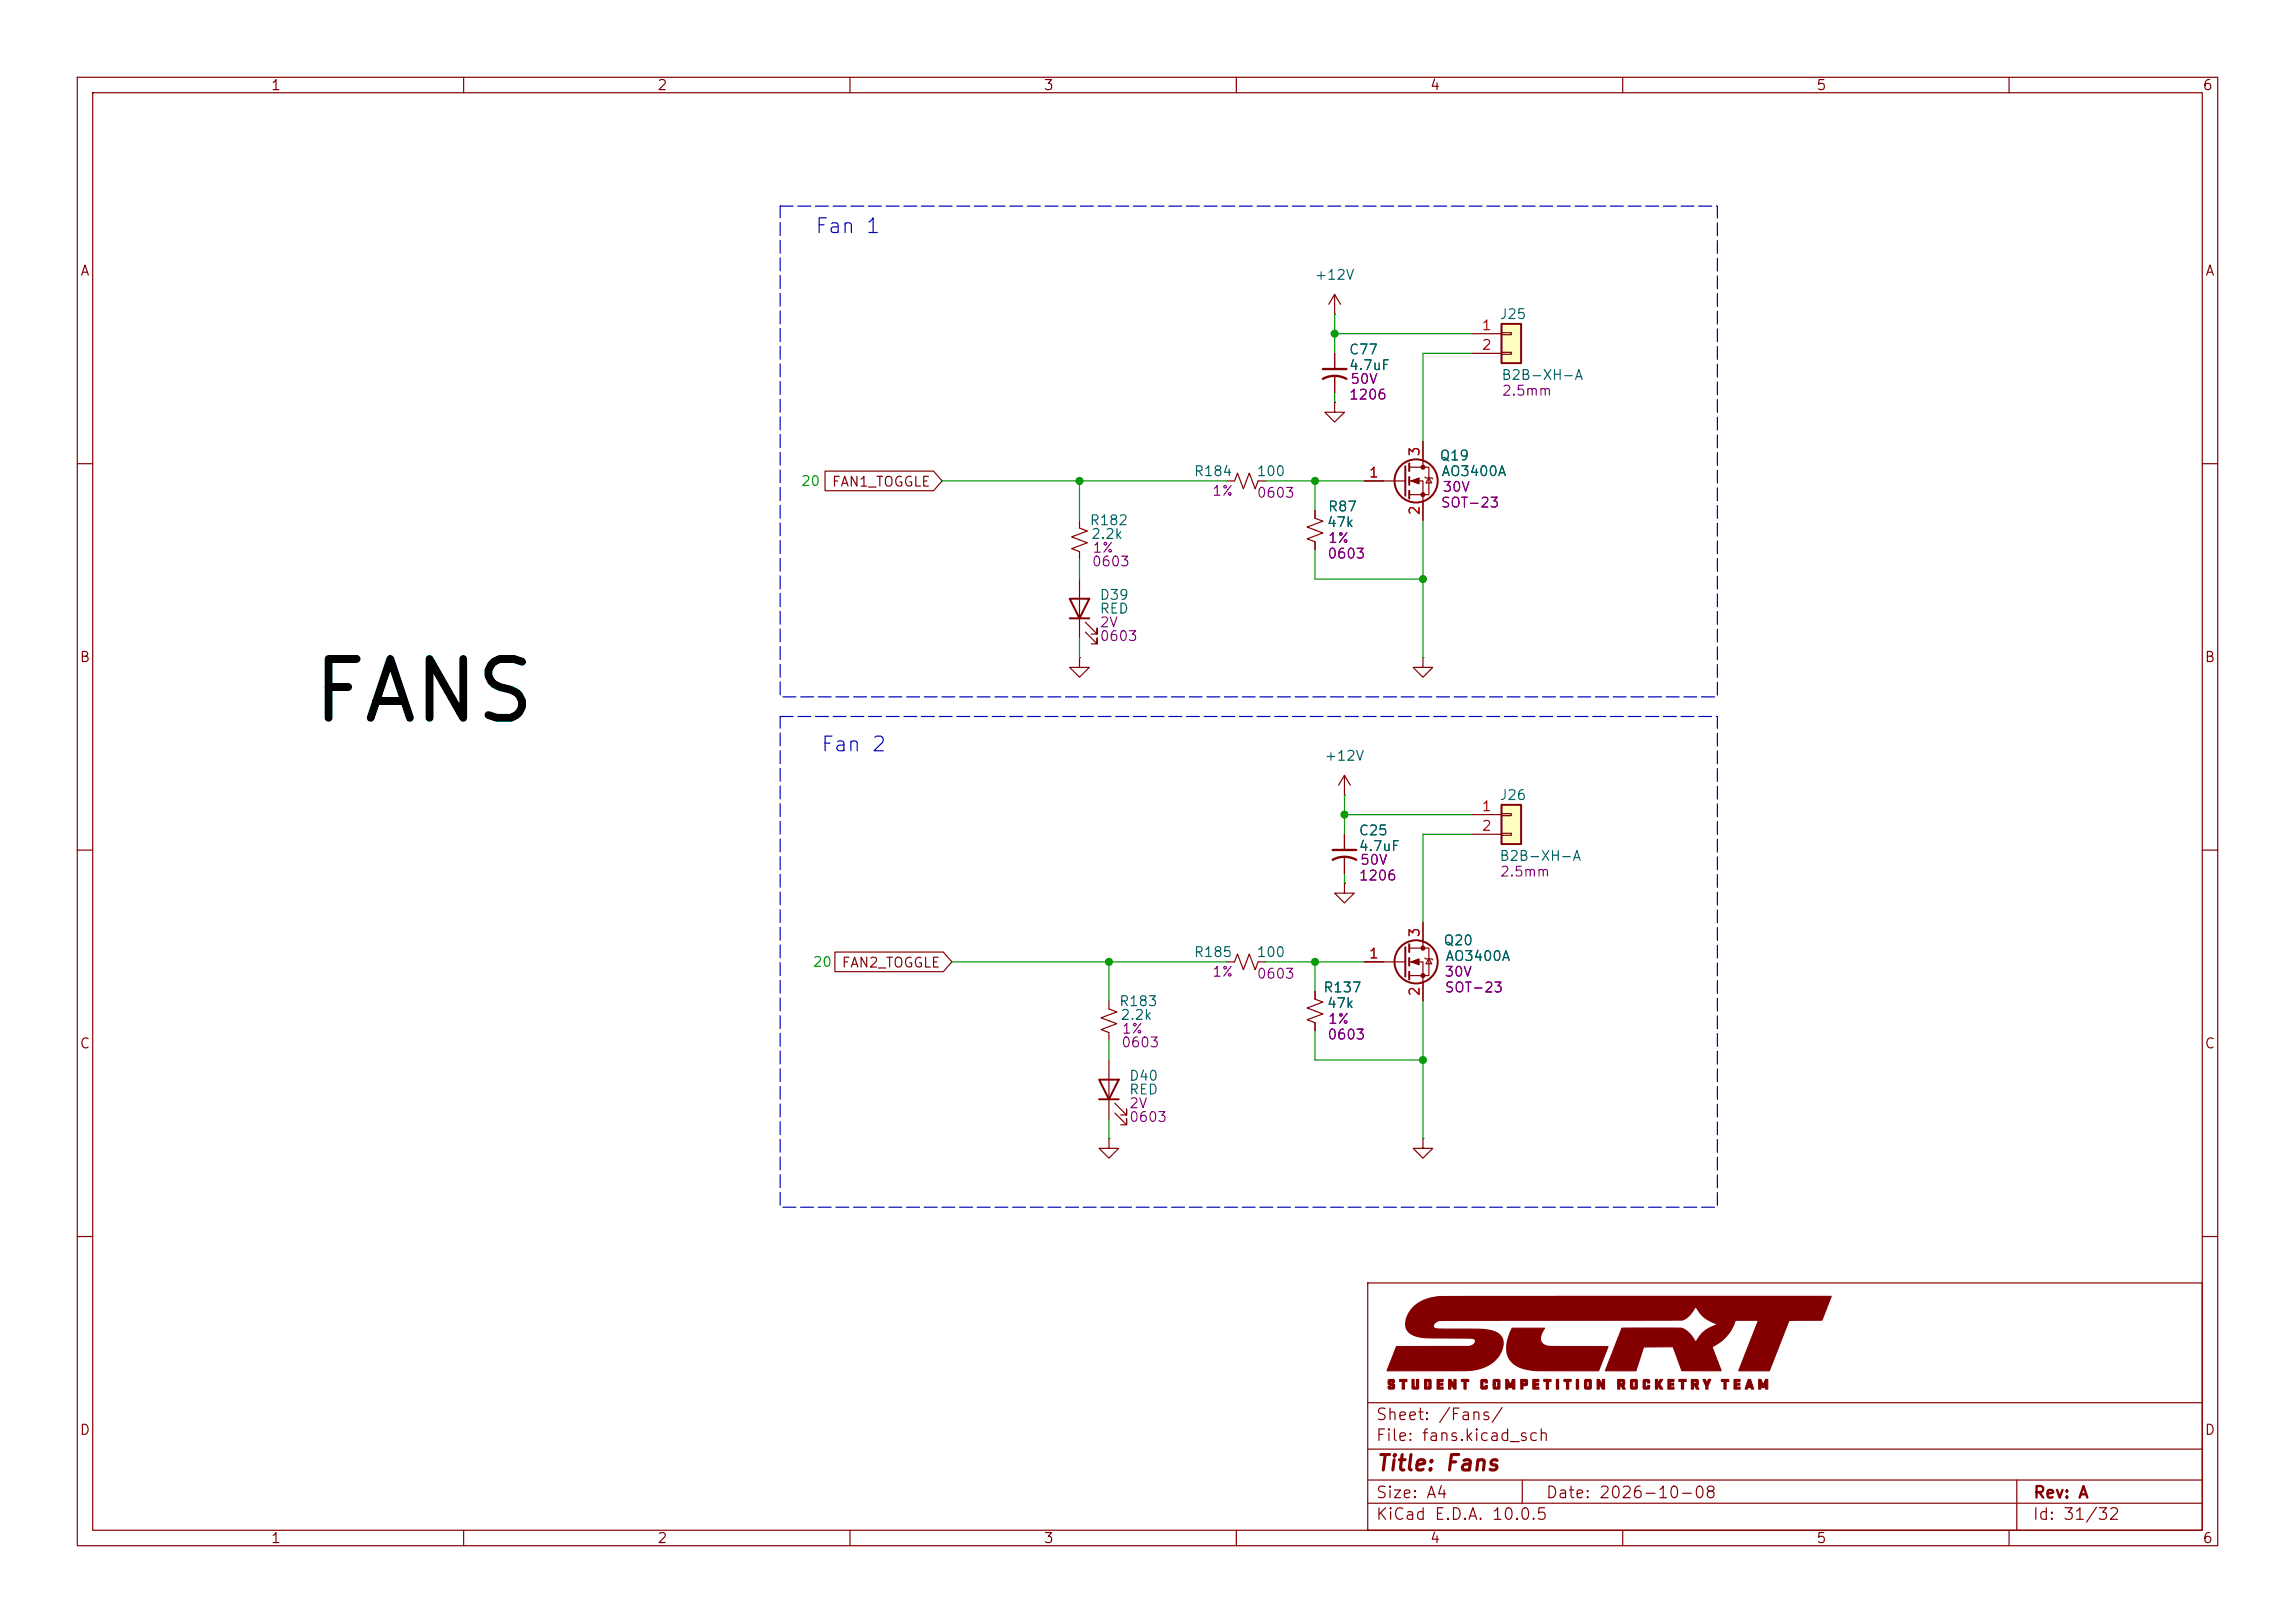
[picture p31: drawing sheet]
(kicad_sch
 (version 20260306)
 (generator "eeschema")
 (generator_version "10.0")
 (paper "A4")
 (title_block
  (title "Fans")
  (date "2026-10-08")
  (rev "A"))
 (lib_symbols
  (symbol "Connector_Generic:Conn_01x02"
   (pin_names
    (offset 1.016) (hide yes)) (exclude_from_sim no) (in_bom yes) (on_board yes)
   (in_pos_files yes)
   (duplicate_pin_numbers_are_jumpers no)
   (property "Reference" "J" (at 0 2.54 0) (show_name no) (do_not_autoplace no) (effects (font (size 1.27 1.27))))
   (property "Value" "Conn_01x02" (at 0 -5.08 0) (show_name no) (do_not_autoplace no) (effects (font (size 1.27 1.27))))
   (property "Footprint" "" (at 0 0 0) (show_name no) (do_not_autoplace no) (hide yes) (effects (font (size 1.27 1.27))))
   (property "Datasheet" "" (at 0 0 0) (show_name no) (do_not_autoplace no) (hide yes) (effects (font (size 1.27 1.27))))
   (property "Description" "Generic connector, single row, 01x02, script generated (kicad-library-utils/schlib/autogen/connector/)" (at 0 0 0) (show_name no) (do_not_autoplace no) (hide yes) (effects (font (size 1.27 1.27))))
   (symbol "Conn_01x02_1_1"
    (rectangle (start -1.27 1.27) (end 1.27 -3.81) (stroke (width 0.254) (type default)) (fill (type background)))
    (rectangle (start -1.27 0.127) (end 0 -0.127) (stroke (width 0.1524) (type default)) (fill (type none)))
    (rectangle (start -1.27 -2.413) (end 0 -2.667) (stroke (width 0.1524) (type default)) (fill (type none)))
    (pin passive line (at -5.08 0 0) (length 3.81) (name "Pin_1" (effects (font (size 1.27 1.27)))) (number "1" (effects (font (size 1.27 1.27)))))
    (pin passive line (at -5.08 -2.54 0) (length 3.81) (name "Pin_2" (effects (font (size 1.27 1.27)))) (number "2" (effects (font (size 1.27 1.27))))))
   (embedded_fonts no))
  (symbol "Device:C_Small_US"
   (pin_numbers (hide yes))
   (pin_names
    (offset 0.254) (hide yes)) (exclude_from_sim no) (in_bom yes) (on_board yes)
   (in_pos_files yes)
   (duplicate_pin_numbers_are_jumpers no)
   (property "Reference" "C" (at 0.254 1.778 0) (show_name no) (do_not_autoplace no) (effects (font (size 1.27 1.27)) (justify left)))
   (property "Value" "C_Small_US" (at 0.254 -2.032 0) (show_name no) (do_not_autoplace no) (effects (font (size 1.27 1.27)) (justify left)))
   (property "Footprint" "" (at 0 0 0) (show_name no) (do_not_autoplace no) (hide yes) (effects (font (size 1.27 1.27))))
   (property "Datasheet" "" (at 0 0 0) (show_name no) (do_not_autoplace no) (hide yes) (effects (font (size 1.27 1.27))))
   (property "Description" "capacitor, small US symbol" (at 0 0 0) (show_name no) (do_not_autoplace no) (hide yes) (effects (font (size 1.27 1.27))))
   (symbol "C_Small_US_0_1"
    (polyline (pts (xy -1.524 0.508) (xy 1.524 0.508)) (stroke (width 0.3048) (type default)) (fill (type none)))
    (arc (start -1.524 -0.762) (mid 0 -0.3734) (end 1.524 -0.762) (stroke (width 0.3048) (type default)) (fill (type none))))
   (symbol "C_Small_US_1_1"
    (pin passive line (at 0 2.54 270) (length 2.032) (name "" (effects (font (size 1.27 1.27)))) (number "1" (effects (font (size 1.27 1.27)))))
    (pin passive line (at 0 -2.54 90) (length 2.032) (name "" (effects (font (size 1.27 1.27)))) (number "2" (effects (font (size 1.27 1.27))))))
   (embedded_fonts no))
  (symbol "Device:LED"
   (pin_numbers (hide yes))
   (pin_names
    (offset 1.016) (hide yes)) (exclude_from_sim no) (in_bom yes) (on_board yes)
   (in_pos_files yes)
   (duplicate_pin_numbers_are_jumpers no)
   (property "Reference" "D" (at 0 2.54 0) (show_name no) (do_not_autoplace no) (effects (font (size 1.27 1.27))))
   (property "Value" "LED" (at 0 -2.54 0) (show_name no) (do_not_autoplace no) (effects (font (size 1.27 1.27))))
   (property "Footprint" "" (at 0 0 0) (show_name no) (do_not_autoplace no) (hide yes) (effects (font (size 1.27 1.27))))
   (property "Datasheet" "" (at 0 0 0) (show_name no) (do_not_autoplace no) (hide yes) (effects (font (size 1.27 1.27))))
   (property "Description" "Light emitting diode" (at 0 0 0) (show_name no) (do_not_autoplace no) (hide yes) (effects (font (size 1.27 1.27))))
   (property "Sim.Pins" "1=K 2=A" (at 0 0 0) (show_name no) (do_not_autoplace no) (hide yes) (effects (font (size 1.27 1.27))))
   (symbol "LED_0_1"
    (polyline (pts (xy -3.048 -0.762) (xy -4.572 -2.286) (xy -3.81 -2.286) (xy -4.572 -2.286) (xy -4.572 -1.524)) (stroke (width 0) (type default)) (fill (type none)))
    (polyline (pts (xy -1.778 -0.762) (xy -3.302 -2.286) (xy -2.54 -2.286) (xy -3.302 -2.286) (xy -3.302 -1.524)) (stroke (width 0) (type default)) (fill (type none)))
    (polyline (pts (xy -1.27 0) (xy 1.27 0)) (stroke (width 0) (type default)) (fill (type none)))
    (polyline (pts (xy -1.27 -1.27) (xy -1.27 1.27)) (stroke (width 0.254) (type default)) (fill (type none)))
    (polyline (pts (xy 1.27 -1.27) (xy 1.27 1.27) (xy -1.27 0) (xy 1.27 -1.27)) (stroke (width 0.254) (type default)) (fill (type none))))
   (symbol "LED_1_1"
    (pin passive line (at -3.81 0 0) (length 2.54) (name "K" (effects (font (size 1.27 1.27)))) (number "1" (effects (font (size 1.27 1.27)))))
    (pin passive line (at 3.81 0 180) (length 2.54) (name "A" (effects (font (size 1.27 1.27)))) (number "2" (effects (font (size 1.27 1.27))))))
   (embedded_fonts no))
  (symbol "Device:R_Small_US"
   (pin_numbers (hide yes))
   (pin_names
    (offset 0.254) (hide yes)) (exclude_from_sim no) (in_bom yes) (on_board yes)
   (in_pos_files yes)
   (duplicate_pin_numbers_are_jumpers no)
   (property "Reference" "R" (at 0.762 0.508 0) (show_name no) (do_not_autoplace no) (effects (font (size 1.27 1.27)) (justify left)))
   (property "Value" "R_Small_US" (at 0.762 -1.016 0) (show_name no) (do_not_autoplace no) (effects (font (size 1.27 1.27)) (justify left)))
   (property "Footprint" "" (at 0 0 0) (show_name no) (do_not_autoplace no) (hide yes) (effects (font (size 1.27 1.27))))
   (property "Datasheet" "" (at 0 0 0) (show_name no) (do_not_autoplace no) (hide yes) (effects (font (size 1.27 1.27))))
   (property "Description" "Resistor, small US symbol" (at 0 0 0) (show_name no) (do_not_autoplace no) (hide yes) (effects (font (size 1.27 1.27))))
   (symbol "R_Small_US_1_1"
    (polyline (pts (xy 0 1.524) (xy 1.016 1.143) (xy 0 0.762) (xy -1.016 0.381) (xy 0 0)) (stroke (width 0) (type default)) (fill (type none)))
    (polyline (pts (xy 0 0) (xy 1.016 -0.381) (xy 0 -0.762) (xy -1.016 -1.143) (xy 0 -1.524)) (stroke (width 0) (type default)) (fill (type none)))
    (pin passive line (at 0 2.54 270) (length 1.016) (name "" (effects (font (size 1.27 1.27)))) (number "1" (effects (font (size 1.27 1.27)))))
    (pin passive line (at 0 -2.54 90) (length 1.016) (name "" (effects (font (size 1.27 1.27)))) (number "2" (effects (font (size 1.27 1.27))))))
   (embedded_fonts no))
  (symbol "Transistor_FET:AO3400A"
   (pin_names (hide yes)) (exclude_from_sim no) (in_bom yes) (on_board yes)
   (in_pos_files yes)
   (duplicate_pin_numbers_are_jumpers no)
   (property "Reference" "Q" (at 5.08 1.905 0) (show_name no) (do_not_autoplace no) (effects (font (size 1.27 1.27)) (justify left)))
   (property "Value" "AO3400A" (at 5.08 0 0) (show_name no) (do_not_autoplace no) (effects (font (size 1.27 1.27)) (justify left)))
   (property "Footprint" "Package_TO_SOT_SMD:SOT-23" (at 5.08 -1.905 0) (show_name no) (do_not_autoplace no) (hide yes) (effects (font (size 1.27 1.27)
    (italic yes)) (justify left)))
   (property "Datasheet" "http://www.aosmd.com/pdfs/datasheet/AO3400A.pdf" (at 5.08 -3.81 0) (show_name no) (do_not_autoplace no) (hide yes) (effects (font (size 1.27 1.27)) (justify left)))
   (property "Description" "30V Vds, 5.7A Id, N-Channel MOSFET, SOT-23" (at 0 0 0) (show_name no) (do_not_autoplace no) (hide yes) (effects (font (size 1.27 1.27))))
   (symbol "AO3400A_0_1"
    (polyline (pts (xy 0.254 1.905) (xy 0.254 -1.905)) (stroke (width 0.254) (type default)) (fill (type none)))
    (polyline (pts (xy 0.254 0) (xy -2.54 0)) (stroke (width 0) (type default)) (fill (type none)))
    (polyline (pts (xy 0.762 2.286) (xy 0.762 1.27)) (stroke (width 0.254) (type default)) (fill (type none)))
    (polyline (pts (xy 0.762 0.508) (xy 0.762 -0.508)) (stroke (width 0.254) (type default)) (fill (type none)))
    (polyline (pts (xy 0.762 -1.27) (xy 0.762 -2.286)) (stroke (width 0.254) (type default)) (fill (type none)))
    (polyline (pts (xy 0.762 -1.778) (xy 3.302 -1.778) (xy 3.302 1.778) (xy 0.762 1.778)) (stroke (width 0) (type default)) (fill (type none)))
    (polyline (pts (xy 1.016 0) (xy 2.032 0.381) (xy 2.032 -0.381) (xy 1.016 0)) (stroke (width 0) (type default)) (fill (type outline)))
    (circle (center 1.651 0) (radius 2.794) (stroke (width 0.254) (type default)) (fill (type none)))
    (polyline (pts (xy 2.54 2.54) (xy 2.54 1.778)) (stroke (width 0) (type default)) (fill (type none)))
    (circle (center 2.54 1.778) (radius 0.254) (stroke (width 0) (type default)) (fill (type outline)))
    (circle (center 2.54 -1.778) (radius 0.254) (stroke (width 0) (type default)) (fill (type outline)))
    (polyline (pts (xy 2.54 -2.54) (xy 2.54 0) (xy 0.762 0)) (stroke (width 0) (type default)) (fill (type none)))
    (polyline (pts (xy 2.794 0.508) (xy 2.921 0.381) (xy 3.683 0.381) (xy 3.81 0.254)) (stroke (width 0) (type default)) (fill (type none)))
    (polyline (pts (xy 3.302 0.381) (xy 2.921 -0.254) (xy 3.683 -0.254) (xy 3.302 0.381)) (stroke (width 0) (type default)) (fill (type none))))
   (symbol "AO3400A_1_1"
    (pin input line (at -5.08 0 0) (length 2.54) (name "G" (effects (font (size 1.27 1.27)))) (number "1" (effects (font (size 1.27 1.27)))))
    (pin passive line (at 2.54 -5.08 90) (length 2.54) (name "S" (effects (font (size 1.27 1.27)))) (number "2" (effects (font (size 1.27 1.27)))))
    (pin passive line (at 2.54 5.08 270) (length 2.54) (name "D" (effects (font (size 1.27 1.27)))) (number "3" (effects (font (size 1.27 1.27))))))
   (embedded_fonts no))
  (symbol "power:+12V"
   (power global)
   (pin_numbers (hide yes))
   (pin_names
    (offset 0) (hide yes)) (exclude_from_sim no) (in_bom yes) (on_board yes)
   (in_pos_files yes)
   (duplicate_pin_numbers_are_jumpers no)
   (property "Reference" "#PWR" (at 0 -3.81 0) (show_name no) (do_not_autoplace no) (hide yes) (effects (font (size 1.27 1.27))))
   (property "Value" "+12V" (at 0 3.556 0) (show_name no) (do_not_autoplace no) (effects (font (size 1.27 1.27))))
   (property "Footprint" "" (at 0 0 0) (show_name no) (do_not_autoplace no) (hide yes) (effects (font (size 1.27 1.27))))
   (property "Datasheet" "" (at 0 0 0) (show_name no) (do_not_autoplace no) (hide yes) (effects (font (size 1.27 1.27))))
   (property "Description" "Power symbol creates a global label with name \"+12V\"" (at 0 0 0) (show_name no) (do_not_autoplace no) (hide yes) (effects (font (size 1.27 1.27))))
   (symbol "+12V_0_1"
    (polyline (pts (xy -0.762 1.27) (xy 0 2.54)) (stroke (width 0) (type default)) (fill (type none)))
    (polyline (pts (xy 0 2.54) (xy 0.762 1.27)) (stroke (width 0) (type default)) (fill (type none)))
    (polyline (pts (xy 0 0) (xy 0 2.54)) (stroke (width 0) (type default)) (fill (type none))))
   (symbol "+12V_1_1"
    (pin power_in line (at 0 0 90) (length 0) (name "" (effects (font (size 1.27 1.27)))) (number "1" (effects (font (size 1.27 1.27))))))
   (embedded_fonts no))
  (symbol "power:GND"
   (power global)
   (pin_numbers (hide yes))
   (pin_names
    (offset 0) (hide yes)) (exclude_from_sim no) (in_bom yes) (on_board yes)
   (in_pos_files yes)
   (duplicate_pin_numbers_are_jumpers no)
   (property "Reference" "#PWR" (at 0 -6.35 0) (show_name no) (do_not_autoplace no) (hide yes) (effects (font (size 1.27 1.27))))
   (property "Value" "GND" (at 0 -3.81 0) (show_name no) (do_not_autoplace no) (effects (font (size 1.27 1.27))))
   (property "Footprint" "" (at 0 0 0) (show_name no) (do_not_autoplace no) (hide yes) (effects (font (size 1.27 1.27))))
   (property "Datasheet" "" (at 0 0 0) (show_name no) (do_not_autoplace no) (hide yes) (effects (font (size 1.27 1.27))))
   (property "Description" "Power symbol creates a global label with name \"GND\" , ground" (at 0 0 0) (show_name no) (do_not_autoplace no) (hide yes) (effects (font (size 1.27 1.27))))
   (symbol "GND_0_1"
    (polyline (pts (xy 0 0) (xy 0 -1.27) (xy 1.27 -1.27) (xy 0 -2.54) (xy -1.27 -1.27) (xy 0 -1.27)) (stroke (width 0) (type default)) (fill (type none))))
   (symbol "GND_1_1"
    (pin power_in line (at 0 0 270) (length 0) (name "" (effects (font (size 1.27 1.27)))) (number "1" (effects (font (size 1.27 1.27))))))
   (embedded_fonts no)))
 (rectangle
  (start 100.965 92.71)
  (end 222.25 156.21)
  (stroke (width 0) (type dash))
  (fill (type none)))
 (rectangle
  (start 100.965 26.67)
  (end 222.25 90.17)
  (stroke (width 0) (type dash))
  (fill (type none)))
 (text "FANS\n"
  (exclude_from_sim no)
  (at 54.864 89.662 0)
  (effects (font (size 7.62 7.62) (thickness 1.016)
    (bold yes) (color 0 0 0 1))))
 (text "Fan 2\n"
  (exclude_from_sim no)
  (at 110.49 96.52 0)
  (effects (font (size 1.905 1.905))))
 (text "20"
  (exclude_from_sim no)
  (at 106.426 124.714 0)
  (effects (font (size 1.27 1.27) (color 11 113 0 1))))
 (text "20"
  (exclude_from_sim no)
  (at 104.902 62.484 0)
  (effects (font (size 1.27 1.27) (color 11 113 0 1))))
 (text "Fan 1"
  (exclude_from_sim no)
  (at 109.728 29.464 0)
  (effects (font (size 1.905 1.905))))
 (junction
  (at 184.15 74.93)
  (diameter 0)
  (color 0 0 0 0))
 (junction
  (at 170.18 62.23)
  (diameter 0)
  (color 0 0 0 0))
 (junction
  (at 173.99 105.41)
  (diameter 0)
  (color 0 0 0 0))
 (junction
  (at 139.7 62.23)
  (diameter 0)
  (color 0 0 0 0))
 (junction
  (at 172.72 43.18)
  (diameter 0)
  (color 0 0 0 0))
 (junction
  (at 170.18 124.46)
  (diameter 0)
  (color 0 0 0 0))
 (junction
  (at 184.15 137.16)
  (diameter 0)
  (color 0 0 0 0))
 (junction
  (at 143.51 124.46)
  (diameter 0)
  (color 0 0 0 0))
 (wire
  (pts (xy 173.99 105.41) (xy 190.5 105.41))
  (stroke (width 0) (type default)))
 (wire
  (pts (xy 184.15 107.95) (xy 190.5 107.95))
  (stroke (width 0) (type default)))
 (wire
  (pts (xy 163.83 124.46) (xy 170.18 124.46))
  (stroke (width 0) (type default)))
 (wire
  (pts (xy 143.51 124.46) (xy 143.51 129.54))
  (stroke (width 0) (type default)))
 (wire
  (pts (xy 172.72 45.72) (xy 172.72 43.18))
  (stroke (width 0) (type default)))
 (wire
  (pts (xy 172.72 40.64) (xy 172.72 43.18))
  (stroke (width 0) (type default)))
 (wire
  (pts (xy 143.51 134.62) (xy 143.51 137.16))
  (stroke (width 0) (type default)))
 (wire
  (pts (xy 172.72 50.8) (xy 172.72 52.07))
  (stroke (width 0) (type default)))
 (wire
  (pts (xy 143.51 144.78) (xy 143.51 147.32))
  (stroke (width 0) (type default)))
 (wire
  (pts (xy 121.92 62.23) (xy 139.7 62.23))
  (stroke (width 0) (type default)))
 (wire
  (pts (xy 139.7 72.39) (xy 139.7 74.93))
  (stroke (width 0) (type default)))
 (wire
  (pts (xy 176.53 62.23) (xy 170.18 62.23))
  (stroke (width 0) (type default)))
 (wire
  (pts (xy 123.19 124.46) (xy 143.51 124.46))
  (stroke (width 0) (type default)))
 (wire
  (pts (xy 173.99 102.87) (xy 173.99 105.41))
  (stroke (width 0) (type default)))
 (wire
  (pts (xy 163.83 62.23) (xy 170.18 62.23))
  (stroke (width 0) (type default)))
 (wire
  (pts (xy 184.15 74.93) (xy 184.15 85.09))
  (stroke (width 0) (type default)))
 (wire
  (pts (xy 184.15 119.38) (xy 184.15 107.95))
  (stroke (width 0) (type default)))
 (wire
  (pts (xy 184.15 137.16) (xy 184.15 147.32))
  (stroke (width 0) (type default)))
 (wire
  (pts (xy 184.15 67.31) (xy 184.15 74.93))
  (stroke (width 0) (type default)))
 (wire
  (pts (xy 173.99 113.03) (xy 173.99 114.3))
  (stroke (width 0) (type default)))
 (wire
  (pts (xy 139.7 62.23) (xy 139.7 67.31))
  (stroke (width 0) (type default)))
 (wire
  (pts (xy 170.18 124.46) (xy 170.18 128.27))
  (stroke (width 0) (type default)))
 (wire
  (pts (xy 176.53 124.46) (xy 170.18 124.46))
  (stroke (width 0) (type default)))
 (wire
  (pts (xy 170.18 71.12) (xy 170.18 74.93))
  (stroke (width 0) (type default)))
 (wire
  (pts (xy 170.18 62.23) (xy 170.18 66.04))
  (stroke (width 0) (type default)))
 (wire
  (pts (xy 173.99 105.41) (xy 173.99 107.95))
  (stroke (width 0) (type default)))
 (wire
  (pts (xy 170.18 137.16) (xy 184.15 137.16))
  (stroke (width 0) (type default)))
 (wire
  (pts (xy 184.15 57.15) (xy 184.15 45.72))
  (stroke (width 0) (type default)))
 (wire
  (pts (xy 170.18 133.35) (xy 170.18 137.16))
  (stroke (width 0) (type default)))
 (wire
  (pts (xy 139.7 62.23) (xy 158.75 62.23))
  (stroke (width 0) (type default)))
 (wire
  (pts (xy 139.7 82.55) (xy 139.7 85.09))
  (stroke (width 0) (type default)))
 (wire
  (pts (xy 143.51 124.46) (xy 158.75 124.46))
  (stroke (width 0) (type default)))
 (wire
  (pts (xy 172.72 43.18) (xy 190.5 43.18))
  (stroke (width 0) (type default)))
 (wire
  (pts (xy 184.15 45.72) (xy 190.5 45.72))
  (stroke (width 0) (type default)))
 (wire
  (pts (xy 184.15 129.54) (xy 184.15 137.16))
  (stroke (width 0) (type default)))
 (wire
  (pts (xy 170.18 74.93) (xy 184.15 74.93))
  (stroke (width 0) (type default)))
 (global_label "FAN1_TOGGLE"
  (shape input)
  (at 121.92 62.23 180)
  (fields_autoplaced yes)
  (effects (font (size 1.27 1.27)) (justify right))
  (property "Intersheetrefs" "${INTERSHEET_REFS}" (at 106.2348 62.23 0) (hide yes) (show_name no) (do_not_autoplace no) (effects (font (size 1.27 1.27)) (justify right))))
 (global_label "FAN2_TOGGLE"
  (shape input)
  (at 123.19 124.46 180)
  (fields_autoplaced yes)
  (effects (font (size 1.27 1.27)) (justify right))
  (property "Intersheetrefs" "${INTERSHEET_REFS}" (at 107.5048 124.46 0) (hide yes) (show_name no) (do_not_autoplace no) (effects (font (size 1.27 1.27)) (justify right))))
 (symbol
  (lib_id "Connector_Generic:Conn_01x02")
  (at 195.58 105.41 0)
  (unit 1)
  (body_style 1)
  (exclude_from_sim no)
  (in_bom yes)
  (on_board yes)
  (in_pos_files yes)
  (dnp no)
  (property "Reference" "J26" (at 197.612 102.87 0) (show_name no) (do_not_autoplace no) (effects (font (size 1.27 1.27)) (justify right)))
  (property "Value" "B2B-XH-A" (at 204.724 110.744 0) (show_name no) (do_not_autoplace no) (effects (font (size 1.27 1.27)) (justify right)))
  (property "Footprint" "Connector_JST:JST_XH_B2B-XH-A_1x02_P2.50mm_Vertical" (at 195.58 105.41 0) (hide yes) (show_name no) (do_not_autoplace no) (effects (font (size 1.27 1.27))))
  (property "Datasheet" "" (at 195.58 105.41 0) (hide yes) (show_name no) (do_not_autoplace no) (effects (font (size 1.27 1.27))))
  (property "Description" "Generic connector, single row, 01x02, script generated" (at 195.58 105.41 0) (hide yes) (show_name no) (do_not_autoplace no) (effects (font (size 1.27 1.27))))
  (property "JLCPCB Part #" "C131337" (at 195.58 105.41 0) (hide yes) (show_name no) (do_not_autoplace no) (effects (font (size 1.27 1.27))))
  (property "Pitch" "2.5mm" (at 197.358 112.776 0) (show_name no) (do_not_autoplace no) (effects (font (size 1.27 1.27))))
  (pin "1")
  (pin "2")
  (instances (project "valve_control_pcb" (path "" (reference "J26") (unit 1)
    (variant (name "My VARIANT DARNIT"))))))
 (symbol
  (lib_id "power:GND")
  (at 172.72 52.07 0)
  (mirror y)
  (unit 1)
  (body_style 1)
  (exclude_from_sim no)
  (in_bom yes)
  (on_board yes)
  (in_pos_files yes)
  (dnp no)
  (fields_autoplaced yes)
  (property "Reference" "#PWR0368" (at 172.72 58.42 0) (hide yes) (show_name no) (do_not_autoplace no) (effects (font (size 1.27 1.27))))
  (property "Value" "GND" (at 172.72 57.15 0) (hide yes) (show_name no) (do_not_autoplace no) (effects (font (size 1.27 1.27))))
  (property "Footprint" "" (at 172.72 52.07 0) (hide yes) (show_name no) (do_not_autoplace no) (effects (font (size 1.27 1.27))))
  (property "Datasheet" "" (at 172.72 52.07 0) (hide yes) (show_name no) (do_not_autoplace no) (effects (font (size 1.27 1.27))))
  (property "Description" "Power symbol creates a global label with name \"GND\" , ground" (at 172.72 52.07 0) (hide yes) (show_name no) (do_not_autoplace no) (effects (font (size 1.27 1.27))))
  (pin "1"))
 (symbol
  (lib_id "Device:C_Small_US")
  (at 173.99 110.49 0)
  (unit 1)
  (body_style 1)
  (exclude_from_sim no)
  (in_bom yes)
  (on_board yes)
  (in_pos_files yes)
  (dnp no)
  (property "Reference" "C25" (at 175.768 107.442 0) (show_name no) (do_not_autoplace no) (effects (font (size 1.27 1.27)) (justify left)))
  (property "Value" "4.7uF" (at 175.768 109.474 0) (show_name no) (do_not_autoplace no) (effects (font (size 1.27 1.27)) (justify left)))
  (property "Footprint" "valve_pcb_footprints:C_1206_3216Metric" (at 173.99 110.49 0) (hide yes) (show_name no) (do_not_autoplace no) (effects (font (size 1.27 1.27))))
  (property "Datasheet" "" (at 173.99 110.49 0) (hide yes) (show_name no) (do_not_autoplace no) (effects (font (size 1.27 1.27))))
  (property "Description" "4.7uF 50V X7R ±10% 1206 Capacitor" (at 173.99 110.49 0) (hide yes) (show_name no) (do_not_autoplace no) (effects (font (size 1.27 1.27))))
  (property "Vmax" "50V" (at 177.8 111.252 0) (show_name no) (do_not_autoplace no) (effects (font (size 1.27 1.27))))
  (property "JLCPCB Part #" "C29823" (at 173.99 110.49 0) (hide yes) (show_name no) (do_not_autoplace no) (effects (font (size 1.27 1.27))))
  (property "Footprint_Size" "1206" (at 178.308 113.284 0) (show_name no) (do_not_autoplace no) (effects (font (size 1.27 1.27))))
  (pin "1")
  (pin "2")
  (instances (project "valve_control_pcb" (path "" (reference "C25") (unit 1)
    (variant (name "My VARIANT DARNIT"))))))
 (symbol
  (lib_id "power:GND")
  (at 173.99 114.3 0)
  (mirror y)
  (unit 1)
  (body_style 1)
  (exclude_from_sim no)
  (in_bom yes)
  (on_board yes)
  (in_pos_files yes)
  (dnp no)
  (fields_autoplaced yes)
  (property "Reference" "#PWR0370" (at 173.99 120.65 0) (hide yes) (show_name no) (do_not_autoplace no) (effects (font (size 1.27 1.27))))
  (property "Value" "GND" (at 173.99 119.38 0) (hide yes) (show_name no) (do_not_autoplace no) (effects (font (size 1.27 1.27))))
  (property "Footprint" "" (at 173.99 114.3 0) (hide yes) (show_name no) (do_not_autoplace no) (effects (font (size 1.27 1.27))))
  (property "Datasheet" "" (at 173.99 114.3 0) (hide yes) (show_name no) (do_not_autoplace no) (effects (font (size 1.27 1.27))))
  (property "Description" "Power symbol creates a global label with name \"GND\" , ground" (at 173.99 114.3 0) (hide yes) (show_name no) (do_not_autoplace no) (effects (font (size 1.27 1.27))))
  (pin "1"))
 (symbol
  (lib_id "Device:C_Small_US")
  (at 172.72 48.26 0)
  (unit 1)
  (body_style 1)
  (exclude_from_sim no)
  (in_bom yes)
  (on_board yes)
  (in_pos_files yes)
  (dnp no)
  (property "Reference" "C77" (at 174.498 45.212 0) (show_name no) (do_not_autoplace no) (effects (font (size 1.27 1.27)) (justify left)))
  (property "Value" "4.7uF" (at 174.498 47.244 0) (show_name no) (do_not_autoplace no) (effects (font (size 1.27 1.27)) (justify left)))
  (property "Footprint" "valve_pcb_footprints:C_1206_3216Metric" (at 172.72 48.26 0) (hide yes) (show_name no) (do_not_autoplace no) (effects (font (size 1.27 1.27))))
  (property "Datasheet" "" (at 172.72 48.26 0) (hide yes) (show_name no) (do_not_autoplace no) (effects (font (size 1.27 1.27))))
  (property "Description" "4.7uF 50V X7R ±10% 1206 Capacitor" (at 172.72 48.26 0) (hide yes) (show_name no) (do_not_autoplace no) (effects (font (size 1.27 1.27))))
  (property "Vmax" "50V" (at 176.53 49.022 0) (show_name no) (do_not_autoplace no) (effects (font (size 1.27 1.27))))
  (property "JLCPCB Part #" "C29823" (at 172.72 48.26 0) (hide yes) (show_name no) (do_not_autoplace no) (effects (font (size 1.27 1.27))))
  (property "Footprint_Size" "1206" (at 177.038 51.054 0) (show_name no) (do_not_autoplace no) (effects (font (size 1.27 1.27))))
  (pin "1")
  (pin "2")
  (instances (project "valve_control_pcb" (path "" (reference "C77") (unit 1)
    (variant (name "My VARIANT DARNIT"))))))
 (symbol
  (lib_id "Device:R_Small_US")
  (at 161.29 62.23 90)
  (unit 1)
  (body_style 1)
  (exclude_from_sim no)
  (in_bom yes)
  (on_board yes)
  (in_pos_files yes)
  (dnp no)
  (property "Reference" "R184" (at 154.432 60.96 90) (show_name no) (do_not_autoplace no) (effects (font (size 1.27 1.27)) (justify right)))
  (property "Value" "100" (at 162.56 60.96 90) (show_name no) (do_not_autoplace no) (effects (font (size 1.27 1.27)) (justify right)))
  (property "Footprint" "valve_pcb_footprints:R_0603_1608Metric" (at 161.29 62.23 0) (hide yes) (show_name no) (do_not_autoplace no) (effects (font (size 1.27 1.27))))
  (property "Datasheet" "" (at 161.29 62.23 0) (hide yes) (show_name no) (do_not_autoplace no) (effects (font (size 1.27 1.27))))
  (property "Description" "100 1% 0603 Resistor" (at 161.29 62.23 0) (hide yes) (show_name no) (do_not_autoplace no) (effects (font (size 1.27 1.27))))
  (property "Tolerance" "1%" (at 158.242 63.5 90) (show_name no) (do_not_autoplace no) (effects (font (size 1.27 1.27))))
  (property "JLCPCB Part #" "C22775" (at 161.29 62.23 0) (hide yes) (show_name no) (do_not_autoplace no) (effects (font (size 1.27 1.27))))
  (property "Footprint_Size" "0603" (at 165.1 63.754 90) (show_name no) (do_not_autoplace no) (effects (font (size 1.27 1.27))))
  (pin "1")
  (pin "2")
  (instances (project "valve_control_pcb" (path "" (reference "R184") (unit 1)
    (variant (name "My VARIANT DARNIT"))))))
 (symbol
  (lib_id "Transistor_FET:AO3400A")
  (at 181.61 124.46 0)
  (unit 1)
  (body_style 1)
  (exclude_from_sim no)
  (in_bom yes)
  (on_board yes)
  (in_pos_files yes)
  (dnp no)
  (property "Reference" "Q20" (at 188.722 121.666 0) (show_name no) (do_not_autoplace no) (effects (font (size 1.27 1.27))))
  (property "Value" "AO3400A" (at 191.262 123.698 0) (show_name no) (do_not_autoplace no) (effects (font (size 1.27 1.27))))
  (property "Footprint" "Package_TO_SOT_SMD:SOT-23" (at 186.69 126.365 0) (hide yes) (show_name no) (do_not_autoplace no) (effects (font (size 1.27 1.27)
    (italic yes)) (justify left)))
  (property "Datasheet" "http://www.aosmd.com/pdfs/datasheet/AO3400A.pdf" (at 186.69 128.27 0) (hide yes) (show_name no) (do_not_autoplace no) (effects (font (size 1.27 1.27)) (justify left)))
  (property "Description" "30V Vds, 5.7A Id, N-Channel MOSFET, SOT-23" (at 181.61 124.46 0) (hide yes) (show_name no) (do_not_autoplace no) (effects (font (size 1.27 1.27))))
  (property "JLCPCB Part #" "C20917" (at 181.61 124.46 0) (hide yes) (show_name no) (do_not_autoplace no) (effects (font (size 1.27 1.27))))
  (property "Vds" "30V" (at 188.722 125.73 0) (show_name no) (do_not_autoplace no) (effects (font (size 1.27 1.27))))
  (property "Footprint_Size" "SOT-23" (at 190.754 127.762 0) (show_name no) (do_not_autoplace no) (effects (font (size 1.27 1.27))))
  (pin "2")
  (pin "3")
  (pin "1")
  (instances (project "valve_control_pcb" (path "" (reference "Q20") (unit 1)
    (variant (name "My VARIANT DARNIT"))))))
 (symbol
  (lib_id "power:GND")
  (at 143.51 147.32 0)
  (unit 1)
  (body_style 1)
  (exclude_from_sim no)
  (in_bom yes)
  (on_board yes)
  (in_pos_files yes)
  (dnp no)
  (fields_autoplaced yes)
  (property "Reference" "#PWR0366" (at 143.51 153.67 0) (hide yes) (show_name no) (do_not_autoplace no) (effects (font (size 1.27 1.27))))
  (property "Value" "GND" (at 143.51 152.4 0) (hide yes) (show_name no) (do_not_autoplace no) (effects (font (size 1.27 1.27))))
  (property "Footprint" "" (at 143.51 147.32 0) (hide yes) (show_name no) (do_not_autoplace no) (effects (font (size 1.27 1.27))))
  (property "Datasheet" "" (at 143.51 147.32 0) (hide yes) (show_name no) (do_not_autoplace no) (effects (font (size 1.27 1.27))))
  (property "Description" "Power symbol creates a global label with name \"GND\" , ground" (at 143.51 147.32 0) (hide yes) (show_name no) (do_not_autoplace no) (effects (font (size 1.27 1.27))))
  (pin "1"))
 (symbol
  (lib_id "Device:R_Small_US")
  (at 143.51 132.08 0)
  (unit 1)
  (body_style 1)
  (exclude_from_sim no)
  (in_bom yes)
  (on_board yes)
  (in_pos_files yes)
  (dnp no)
  (property "Reference" "R183" (at 147.32 129.54 0) (show_name no) (do_not_autoplace no) (effects (font (size 1.27 1.27))))
  (property "Value" "2.2k" (at 147.066 131.318 0) (show_name no) (do_not_autoplace no) (effects (font (size 1.27 1.27))))
  (property "Footprint" "valve_pcb_footprints:R_0603_1608Metric" (at 143.51 132.08 0) (hide yes) (show_name no) (do_not_autoplace no) (effects (font (size 1.27 1.27))))
  (property "Datasheet" "" (at 143.51 132.08 0) (hide yes) (show_name no) (do_not_autoplace no) (effects (font (size 1.27 1.27))))
  (property "Description" "2.2k 1% 0603 Resistor" (at 143.51 132.08 0) (hide yes) (show_name no) (do_not_autoplace no) (effects (font (size 1.27 1.27))))
  (property "Tolerance" "1%" (at 146.558 133.096 0) (show_name no) (do_not_autoplace no) (effects (font (size 1.27 1.27))))
  (property "JLCPCB Part #" "C4190" (at 143.51 132.08 0) (hide yes) (show_name no) (do_not_autoplace no) (effects (font (size 1.27 1.27))))
  (property "Footprint_Size" "0603" (at 147.574 134.874 0) (show_name no) (do_not_autoplace no) (effects (font (size 1.27 1.27))))
  (pin "1")
  (pin "2")
  (instances (project "valve_control_pcb" (path "" (reference "R183") (unit 1)
    (variant (name "My VARIANT DARNIT"))))))
 (symbol
  (lib_id "power:GND")
  (at 139.7 85.09 0)
  (unit 1)
  (body_style 1)
  (exclude_from_sim no)
  (in_bom yes)
  (on_board yes)
  (in_pos_files yes)
  (dnp no)
  (fields_autoplaced yes)
  (property "Reference" "#PWR0365" (at 139.7 91.44 0) (hide yes) (show_name no) (do_not_autoplace no) (effects (font (size 1.27 1.27))))
  (property "Value" "GND" (at 139.7 90.17 0) (hide yes) (show_name no) (do_not_autoplace no) (effects (font (size 1.27 1.27))))
  (property "Footprint" "" (at 139.7 85.09 0) (hide yes) (show_name no) (do_not_autoplace no) (effects (font (size 1.27 1.27))))
  (property "Datasheet" "" (at 139.7 85.09 0) (hide yes) (show_name no) (do_not_autoplace no) (effects (font (size 1.27 1.27))))
  (property "Description" "Power symbol creates a global label with name \"GND\" , ground" (at 139.7 85.09 0) (hide yes) (show_name no) (do_not_autoplace no) (effects (font (size 1.27 1.27))))
  (pin "1"))
 (symbol
  (lib_id "power:GND")
  (at 184.15 85.09 0)
  (unit 1)
  (body_style 1)
  (exclude_from_sim no)
  (in_bom yes)
  (on_board yes)
  (in_pos_files yes)
  (dnp no)
  (fields_autoplaced yes)
  (property "Reference" "#PWR0371" (at 184.15 91.44 0) (hide yes) (show_name no) (do_not_autoplace no) (effects (font (size 1.27 1.27))))
  (property "Value" "GND" (at 184.15 90.17 0) (hide yes) (show_name no) (do_not_autoplace no) (effects (font (size 1.27 1.27))))
  (property "Footprint" "" (at 184.15 85.09 0) (hide yes) (show_name no) (do_not_autoplace no) (effects (font (size 1.27 1.27))))
  (property "Datasheet" "" (at 184.15 85.09 0) (hide yes) (show_name no) (do_not_autoplace no) (effects (font (size 1.27 1.27))))
  (property "Description" "Power symbol creates a global label with name \"GND\" , ground" (at 184.15 85.09 0) (hide yes) (show_name no) (do_not_autoplace no) (effects (font (size 1.27 1.27))))
  (pin "1"))
 (symbol
  (lib_id "Device:R_Small_US")
  (at 170.18 130.81 0)
  (unit 1)
  (body_style 1)
  (exclude_from_sim no)
  (in_bom yes)
  (on_board yes)
  (in_pos_files yes)
  (dnp no)
  (property "Reference" "R137" (at 173.736 127.762 0) (show_name no) (do_not_autoplace no) (effects (font (size 1.27 1.27))))
  (property "Value" "47k" (at 173.482 129.794 0) (show_name no) (do_not_autoplace no) (effects (font (size 1.27 1.27))))
  (property "Footprint" "valve_pcb_footprints:R_0603_1608Metric" (at 170.18 130.81 0) (hide yes) (show_name no) (do_not_autoplace no) (effects (font (size 1.27 1.27))))
  (property "Datasheet" "" (at 170.18 130.81 0) (hide yes) (show_name no) (do_not_autoplace no) (effects (font (size 1.27 1.27))))
  (property "Description" "47k 1% 0603 Resistor" (at 170.18 130.81 0) (hide yes) (show_name no) (do_not_autoplace no) (effects (font (size 1.27 1.27))))
  (property "Tolerance" "1%" (at 173.228 131.826 0) (show_name no) (do_not_autoplace no) (effects (font (size 1.27 1.27))))
  (property "JLCPCB Part #" "C25819" (at 170.18 130.81 0) (hide yes) (show_name no) (do_not_autoplace no) (effects (font (size 1.27 1.27))))
  (property "Footprint_Size" "0603" (at 174.244 133.858 0) (show_name no) (do_not_autoplace no) (effects (font (size 1.27 1.27))))
  (pin "1")
  (pin "2")
  (instances (project "valve_control_pcb" (path "" (reference "R137") (unit 1)
    (variant (name "My VARIANT DARNIT"))))))
 (symbol
  (lib_id "Device:LED")
  (at 143.51 140.97 90)
  (unit 1)
  (body_style 1)
  (exclude_from_sim no)
  (in_bom yes)
  (on_board yes)
  (in_pos_files yes)
  (dnp no)
  (property "Reference" "D40" (at 146.05 139.192 90) (show_name no) (do_not_autoplace no) (effects (font (size 1.27 1.27)) (justify right)))
  (property "Value" "RED" (at 146.05 140.97 90) (show_name no) (do_not_autoplace no) (effects (font (size 1.27 1.27)) (justify right)))
  (property "Footprint" "LED_SMD:LED_0603_1608Metric" (at 143.51 140.97 0) (hide yes) (show_name no) (do_not_autoplace no) (effects (font (size 1.27 1.27))))
  (property "Datasheet" "" (at 143.51 140.97 0) (hide yes) (show_name no) (do_not_autoplace no) (effects (font (size 1.27 1.27))))
  (property "Description" "KT-0603R Red LED" (at 143.51 140.97 0) (hide yes) (show_name no) (do_not_autoplace no) (effects (font (size 1.27 1.27))))
  (property "Sim.Pins" "1=K 2=A" (at 143.51 140.97 0) (hide yes) (show_name no) (do_not_autoplace no) (effects (font (size 1.27 1.27))))
  (property "Vf" "2V" (at 147.32 142.748 90) (show_name no) (do_not_autoplace no) (effects (font (size 1.27 1.27))))
  (property "JLCPCB Part #" "C2286" (at 143.51 140.97 90) (hide yes) (show_name no) (do_not_autoplace no) (effects (font (size 1.27 1.27))))
  (property "Footprint_Size" "0603" (at 148.59 144.526 90) (show_name no) (do_not_autoplace no) (effects (font (size 1.27 1.27))))
  (pin "1")
  (pin "2")
  (instances (project "valve_control_pcb" (path "" (reference "D40") (unit 1)
    (variant (name "My VARIANT DARNIT"))))))
 (symbol
  (lib_id "power:+12V")
  (at 173.99 102.87 0)
  (unit 1)
  (body_style 1)
  (exclude_from_sim no)
  (in_bom yes)
  (on_board yes)
  (in_pos_files yes)
  (dnp no)
  (fields_autoplaced yes)
  (property "Reference" "#PWR0369" (at 173.99 106.68 0) (hide yes) (show_name no) (do_not_autoplace no) (effects (font (size 1.27 1.27))))
  (property "Value" "+12V" (at 173.99 97.79 0) (show_name no) (do_not_autoplace no) (effects (font (size 1.27 1.27))))
  (property "Footprint" "" (at 173.99 102.87 0) (hide yes) (show_name no) (do_not_autoplace no) (effects (font (size 1.27 1.27))))
  (property "Datasheet" "" (at 173.99 102.87 0) (hide yes) (show_name no) (do_not_autoplace no) (effects (font (size 1.27 1.27))))
  (property "Description" "Power symbol creates a global label with name \"+12V\"" (at 173.99 102.87 0) (hide yes) (show_name no) (do_not_autoplace no) (effects (font (size 1.27 1.27))))
  (pin "1"))
 (symbol
  (lib_id "power:+12V")
  (at 172.72 40.64 0)
  (unit 1)
  (body_style 1)
  (exclude_from_sim no)
  (in_bom yes)
  (on_board yes)
  (in_pos_files yes)
  (dnp no)
  (fields_autoplaced yes)
  (property "Reference" "#PWR0367" (at 172.72 44.45 0) (hide yes) (show_name no) (do_not_autoplace no) (effects (font (size 1.27 1.27))))
  (property "Value" "+12V" (at 172.72 35.56 0) (show_name no) (do_not_autoplace no) (effects (font (size 1.27 1.27))))
  (property "Footprint" "" (at 172.72 40.64 0) (hide yes) (show_name no) (do_not_autoplace no) (effects (font (size 1.27 1.27))))
  (property "Datasheet" "" (at 172.72 40.64 0) (hide yes) (show_name no) (do_not_autoplace no) (effects (font (size 1.27 1.27))))
  (property "Description" "Power symbol creates a global label with name \"+12V\"" (at 172.72 40.64 0) (hide yes) (show_name no) (do_not_autoplace no) (effects (font (size 1.27 1.27))))
  (pin "1"))
 (symbol
  (lib_id "Device:R_Small_US")
  (at 161.29 124.46 90)
  (unit 1)
  (body_style 1)
  (exclude_from_sim no)
  (in_bom yes)
  (on_board yes)
  (in_pos_files yes)
  (dnp no)
  (property "Reference" "R185" (at 154.432 123.19 90) (show_name no) (do_not_autoplace no) (effects (font (size 1.27 1.27)) (justify right)))
  (property "Value" "100" (at 162.56 123.19 90) (show_name no) (do_not_autoplace no) (effects (font (size 1.27 1.27)) (justify right)))
  (property "Footprint" "valve_pcb_footprints:R_0603_1608Metric" (at 161.29 124.46 0) (hide yes) (show_name no) (do_not_autoplace no) (effects (font (size 1.27 1.27))))
  (property "Datasheet" "" (at 161.29 124.46 0) (hide yes) (show_name no) (do_not_autoplace no) (effects (font (size 1.27 1.27))))
  (property "Description" "100 1% 0603 Resistor" (at 161.29 124.46 0) (hide yes) (show_name no) (do_not_autoplace no) (effects (font (size 1.27 1.27))))
  (property "Tolerance" "1%" (at 158.242 125.73 90) (show_name no) (do_not_autoplace no) (effects (font (size 1.27 1.27))))
  (property "JLCPCB Part #" "C22775" (at 161.29 124.46 0) (hide yes) (show_name no) (do_not_autoplace no) (effects (font (size 1.27 1.27))))
  (property "Footprint_Size" "0603" (at 165.1 125.984 90) (show_name no) (do_not_autoplace no) (effects (font (size 1.27 1.27))))
  (pin "1")
  (pin "2")
  (instances (project "valve_control_pcb" (path "" (reference "R185") (unit 1)
    (variant (name "My VARIANT DARNIT"))))))
 (symbol
  (lib_id "Transistor_FET:AO3400A")
  (at 181.61 62.23 0)
  (unit 1)
  (body_style 1)
  (exclude_from_sim no)
  (in_bom yes)
  (on_board yes)
  (in_pos_files yes)
  (dnp no)
  (property "Reference" "Q19" (at 188.214 58.928 0) (show_name no) (do_not_autoplace no) (effects (font (size 1.27 1.27))))
  (property "Value" "AO3400A" (at 190.754 60.96 0) (show_name no) (do_not_autoplace no) (effects (font (size 1.27 1.27))))
  (property "Footprint" "Package_TO_SOT_SMD:SOT-23" (at 186.69 64.135 0) (hide yes) (show_name no) (do_not_autoplace no) (effects (font (size 1.27 1.27)
    (italic yes)) (justify left)))
  (property "Datasheet" "http://www.aosmd.com/pdfs/datasheet/AO3400A.pdf" (at 186.69 66.04 0) (hide yes) (show_name no) (do_not_autoplace no) (effects (font (size 1.27 1.27)) (justify left)))
  (property "Description" "30V Vds, 5.7A Id, N-Channel MOSFET, SOT-23" (at 181.61 62.23 0) (hide yes) (show_name no) (do_not_autoplace no) (effects (font (size 1.27 1.27))))
  (property "JLCPCB Part #" "C20917" (at 181.61 62.23 0) (hide yes) (show_name no) (do_not_autoplace no) (effects (font (size 1.27 1.27))))
  (property "Vds" "30V" (at 188.468 62.992 0) (show_name no) (do_not_autoplace no) (effects (font (size 1.27 1.27))))
  (property "Footprint_Size" "SOT-23" (at 190.246 65.024 0) (show_name no) (do_not_autoplace no) (effects (font (size 1.27 1.27))))
  (pin "2")
  (pin "3")
  (pin "1")
  (instances (project "valve_control_pcb" (path "" (reference "Q19") (unit 1)
    (variant (name "My VARIANT DARNIT"))))))
 (symbol
  (lib_id "power:GND")
  (at 184.15 147.32 0)
  (unit 1)
  (body_style 1)
  (exclude_from_sim no)
  (in_bom yes)
  (on_board yes)
  (in_pos_files yes)
  (dnp no)
  (fields_autoplaced yes)
  (property "Reference" "#PWR0372" (at 184.15 153.67 0) (hide yes) (show_name no) (do_not_autoplace no) (effects (font (size 1.27 1.27))))
  (property "Value" "GND" (at 184.15 152.4 0) (hide yes) (show_name no) (do_not_autoplace no) (effects (font (size 1.27 1.27))))
  (property "Footprint" "" (at 184.15 147.32 0) (hide yes) (show_name no) (do_not_autoplace no) (effects (font (size 1.27 1.27))))
  (property "Datasheet" "" (at 184.15 147.32 0) (hide yes) (show_name no) (do_not_autoplace no) (effects (font (size 1.27 1.27))))
  (property "Description" "Power symbol creates a global label with name \"GND\" , ground" (at 184.15 147.32 0) (hide yes) (show_name no) (do_not_autoplace no) (effects (font (size 1.27 1.27))))
  (pin "1"))
 (symbol
  (lib_id "Connector_Generic:Conn_01x02")
  (at 195.58 43.18 0)
  (unit 1)
  (body_style 1)
  (exclude_from_sim no)
  (in_bom yes)
  (on_board yes)
  (in_pos_files yes)
  (dnp no)
  (property "Reference" "J25" (at 197.612 40.64 0) (show_name no) (do_not_autoplace no) (effects (font (size 1.27 1.27)) (justify right)))
  (property "Value" "B2B-XH-A" (at 204.978 48.514 0) (show_name no) (do_not_autoplace no) (effects (font (size 1.27 1.27)) (justify right)))
  (property "Footprint" "Connector_JST:JST_XH_B2B-XH-A_1x02_P2.50mm_Vertical" (at 195.58 43.18 0) (hide yes) (show_name no) (do_not_autoplace no) (effects (font (size 1.27 1.27))))
  (property "Datasheet" "" (at 195.58 43.18 0) (hide yes) (show_name no) (do_not_autoplace no) (effects (font (size 1.27 1.27))))
  (property "Description" "Generic connector, single row, 01x02, script generated" (at 195.58 43.18 0) (hide yes) (show_name no) (do_not_autoplace no) (effects (font (size 1.27 1.27))))
  (property "JLCPCB Part #" "C131337" (at 195.58 43.18 0) (hide yes) (show_name no) (do_not_autoplace no) (effects (font (size 1.27 1.27))))
  (property "Pitch" "2.5mm" (at 197.612 50.546 0) (show_name no) (do_not_autoplace no) (effects (font (size 1.27 1.27))))
  (pin "1")
  (pin "2")
  (instances (project "valve_control_pcb" (path "" (reference "J25") (unit 1)
    (variant (name "My VARIANT DARNIT"))))))
 (symbol
  (lib_id "Device:R_Small_US")
  (at 139.7 69.85 0)
  (unit 1)
  (body_style 1)
  (exclude_from_sim no)
  (in_bom yes)
  (on_board yes)
  (in_pos_files yes)
  (dnp no)
  (property "Reference" "R182" (at 143.51 67.31 0) (show_name no) (do_not_autoplace no) (effects (font (size 1.27 1.27))))
  (property "Value" "2.2k" (at 143.256 69.088 0) (show_name no) (do_not_autoplace no) (effects (font (size 1.27 1.27))))
  (property "Footprint" "valve_pcb_footprints:R_0603_1608Metric" (at 139.7 69.85 0) (hide yes) (show_name no) (do_not_autoplace no) (effects (font (size 1.27 1.27))))
  (property "Datasheet" "" (at 139.7 69.85 0) (hide yes) (show_name no) (do_not_autoplace no) (effects (font (size 1.27 1.27))))
  (property "Description" "2.2k 1% 0603 Resistor" (at 139.7 69.85 0) (hide yes) (show_name no) (do_not_autoplace no) (effects (font (size 1.27 1.27))))
  (property "Tolerance" "1%" (at 142.748 70.866 0) (show_name no) (do_not_autoplace no) (effects (font (size 1.27 1.27))))
  (property "JLCPCB Part #" "C4190" (at 139.7 69.85 0) (hide yes) (show_name no) (do_not_autoplace no) (effects (font (size 1.27 1.27))))
  (property "Footprint_Size" "0603" (at 143.764 72.644 0) (show_name no) (do_not_autoplace no) (effects (font (size 1.27 1.27))))
  (pin "1")
  (pin "2")
  (instances (project "valve_control_pcb" (path "" (reference "R182") (unit 1)
    (variant (name "My VARIANT DARNIT"))))))
 (symbol
  (lib_id "Device:LED")
  (at 139.7 78.74 90)
  (unit 1)
  (body_style 1)
  (exclude_from_sim no)
  (in_bom yes)
  (on_board yes)
  (in_pos_files yes)
  (dnp no)
  (property "Reference" "D39" (at 142.24 76.962 90) (show_name no) (do_not_autoplace no) (effects (font (size 1.27 1.27)) (justify right)))
  (property "Value" "RED" (at 142.24 78.74 90) (show_name no) (do_not_autoplace no) (effects (font (size 1.27 1.27)) (justify right)))
  (property "Footprint" "LED_SMD:LED_0603_1608Metric" (at 139.7 78.74 0) (hide yes) (show_name no) (do_not_autoplace no) (effects (font (size 1.27 1.27))))
  (property "Datasheet" "" (at 139.7 78.74 0) (hide yes) (show_name no) (do_not_autoplace no) (effects (font (size 1.27 1.27))))
  (property "Description" "KT-0603R Red LED" (at 139.7 78.74 0) (hide yes) (show_name no) (do_not_autoplace no) (effects (font (size 1.27 1.27))))
  (property "Sim.Pins" "1=K 2=A" (at 139.7 78.74 0) (hide yes) (show_name no) (do_not_autoplace no) (effects (font (size 1.27 1.27))))
  (property "Vf" "2V" (at 143.51 80.518 90) (show_name no) (do_not_autoplace no) (effects (font (size 1.27 1.27))))
  (property "JLCPCB Part #" "C2286" (at 139.7 78.74 90) (hide yes) (show_name no) (do_not_autoplace no) (effects (font (size 1.27 1.27))))
  (property "Footprint_Size" "0603" (at 144.78 82.296 90) (show_name no) (do_not_autoplace no) (effects (font (size 1.27 1.27))))
  (pin "1")
  (pin "2")
  (instances (project "valve_control_pcb" (path "" (reference "D39") (unit 1)
    (variant (name "My VARIANT DARNIT"))))))
 (symbol
  (lib_id "Device:R_Small_US")
  (at 170.18 68.58 0)
  (unit 1)
  (body_style 1)
  (exclude_from_sim no)
  (in_bom yes)
  (on_board yes)
  (in_pos_files yes)
  (dnp no)
  (property "Reference" "R87" (at 173.736 65.532 0) (show_name no) (do_not_autoplace no) (effects (font (size 1.27 1.27))))
  (property "Value" "47k" (at 173.482 67.564 0) (show_name no) (do_not_autoplace no) (effects (font (size 1.27 1.27))))
  (property "Footprint" "valve_pcb_footprints:R_0603_1608Metric" (at 170.18 68.58 0) (hide yes) (show_name no) (do_not_autoplace no) (effects (font (size 1.27 1.27))))
  (property "Datasheet" "" (at 170.18 68.58 0) (hide yes) (show_name no) (do_not_autoplace no) (effects (font (size 1.27 1.27))))
  (property "Description" "47k 1% 0603 Resistor" (at 170.18 68.58 0) (hide yes) (show_name no) (do_not_autoplace no) (effects (font (size 1.27 1.27))))
  (property "Tolerance" "1%" (at 173.228 69.596 0) (show_name no) (do_not_autoplace no) (effects (font (size 1.27 1.27))))
  (property "JLCPCB Part #" "C25819" (at 170.18 68.58 0) (hide yes) (show_name no) (do_not_autoplace no) (effects (font (size 1.27 1.27))))
  (property "Footprint_Size" "0603" (at 174.244 71.628 0) (show_name no) (do_not_autoplace no) (effects (font (size 1.27 1.27))))
  (pin "1")
  (pin "2")
  (instances (project "valve_control_pcb" (path "" (reference "R87") (unit 1)
    (variant (name "My VARIANT DARNIT"))))))
 (sheet_instances
  (path ""
   (page "31"))))
